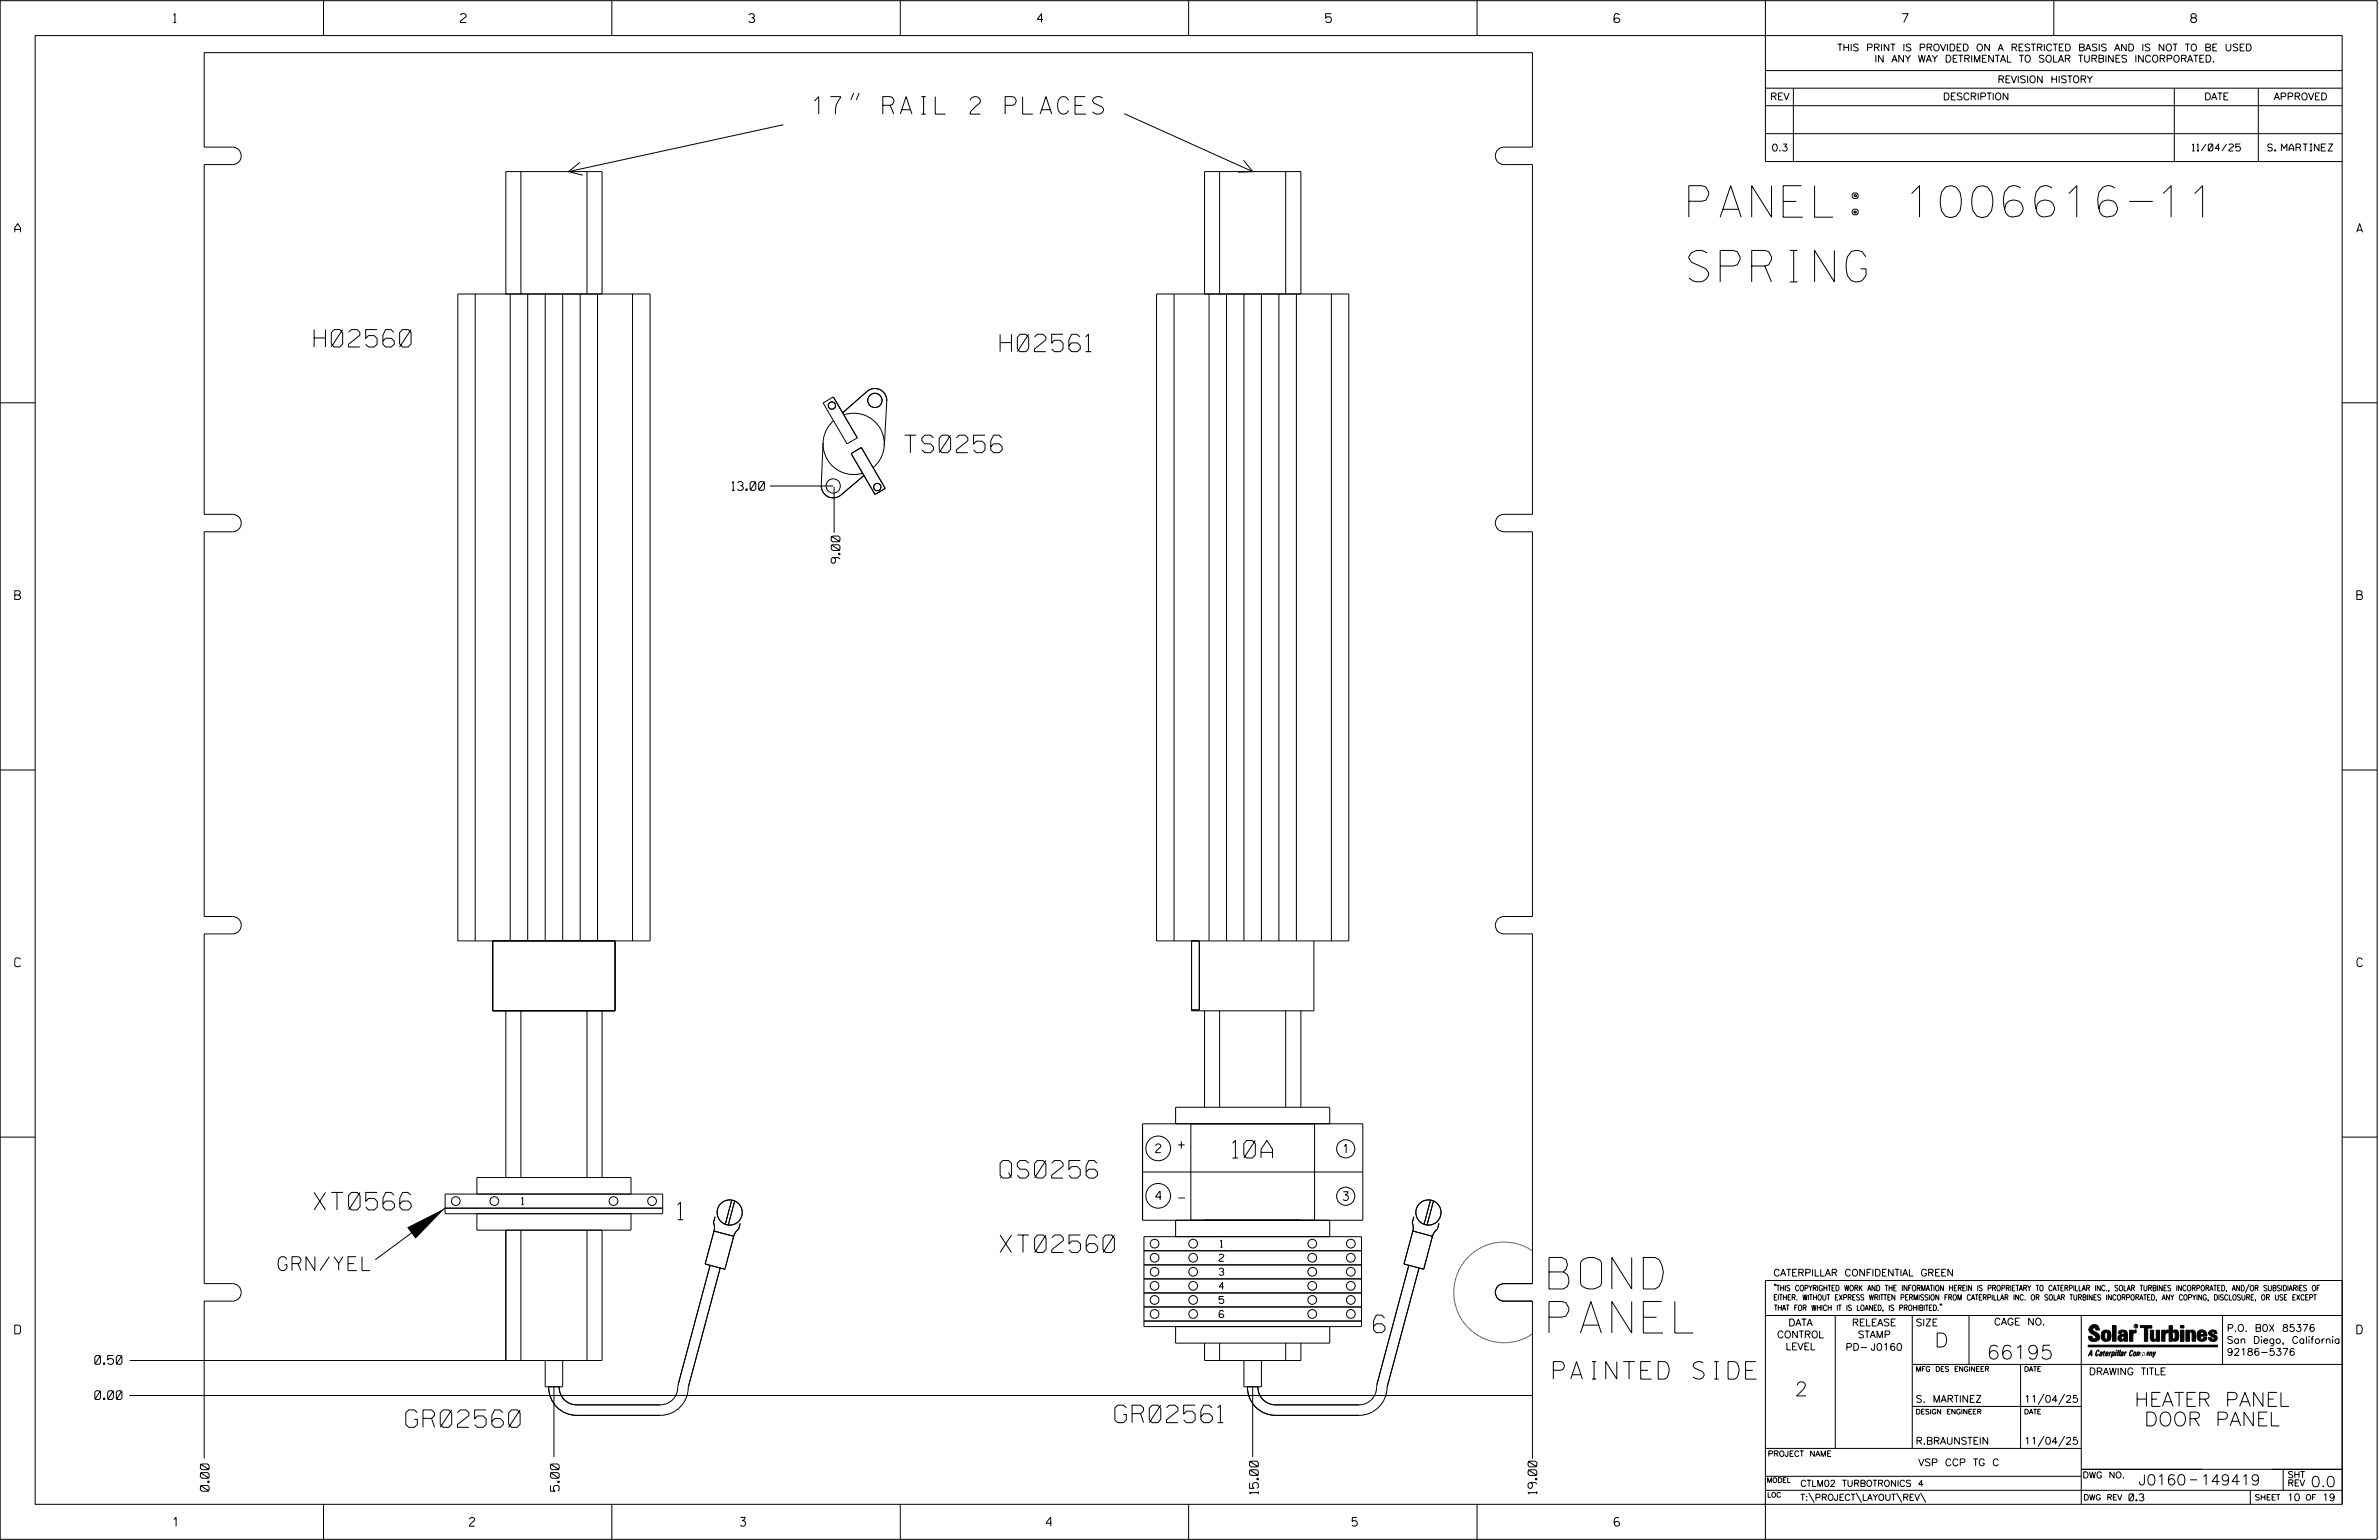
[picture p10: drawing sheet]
<svg xmlns="http://www.w3.org/2000/svg" width="864mm" height="559mm" viewBox="0 0 864 559" stroke-linecap="round" stroke-linejoin="round" font-family="sans-serif">
<defs><g id="words">
<g font-size="11.4">
<text x="613" y="78.8">PANEL: 1006616-11</text>
<text x="613" y="102.3">SPRING</text>
<text x="562.3" y="467.7">BOND</text>
<text x="562.3" y="483.7">PANEL</text>
</g>
<g font-size="6.3">
<text x="295.1" y="41.4">17&quot; RAIL 2 PLACES</text>
<text x="114" y="125.9">H02560</text>
<text x="363" y="127.6">H02561</text>
<text x="328.4" y="164.2">TS0256</text>
<text x="447.4" y="420.2">10A</text>
<text x="363" y="427.5">QS0256</text>
<text x="114" y="439">XT0566</text>
<text x="246" y="442.6">1</text>
<text x="363" y="454.5">XT02560</text>
<text x="498.6" y="483.6">6</text>
<text x="563.9" y="500.4">PAINTED SIDE</text>
<text x="147.3" y="517.9">GR02560</text>
<text x="404.7" y="516.2">GR02561</text>
</g>
<g font-size="5.1">
<text x="100.9" y="461.1">GRN/YEL</text>
<text x="702.3" y="488.8">D</text>
<text x="721.2" y="493.2">66195</text>
<text x="651.5" y="506.5">2</text>
<text x="774.8" y="510.3">HEATER PANEL</text>
<text x="778.3" y="517.4">DOOR PANEL</text>
</g>
<g font-size="3.8">
<text x="776.3" y="538.9">J0160</text>
<text x="798.8" y="538.9">149419</text>
<text x="838.8" y="539.5">0.0</text>
</g>
<g font-size="3.2">
<text x="63" y="8.2">1</text>
<text x="167.2" y="8.2">2</text>
<text x="271.8" y="8.2">3</text>
<text x="376.5" y="8.2">4</text>
<text x="481.2" y="8.2">5</text>
<text x="690.6" y="8.2">7</text>
<text x="795.3" y="8.2">8</text>
<text x="5.4" y="84.3">A</text>
<text x="855.5" y="84.3">A</text>
<text x="265.7" y="177.9">13.00</text>
<text x="304.9" y="204.4" transform="rotate(-90 304.9 204.4)">9.00</text>
<text x="5.4" y="217.5">B</text>
<text x="855.6" y="217.5">B</text>
<text x="5.4" y="350.8">C</text>
<text x="855.6" y="350.8">C</text>
<text x="419.5" y="418.2">2</text>
<text x="487.6" y="418.4">1</text>
<text x="419.5" y="435.4">4</text>
<text x="427.8" y="436.3">-</text>
<text x="487.6" y="435.6">3</text>
<text x="5.4" y="484">D</text>
<text x="855.6" y="484">D</text>
<text x="34.4" y="495.1">0.50</text>
<text x="34.4" y="507.8">0.00</text>
<text x="75.9" y="541.1" transform="rotate(-90 75.9 541.1)">0.00</text>
<text x="203" y="541.1" transform="rotate(-90 203 541.1)">5.00</text>
<text x="456.8" y="542.1" transform="rotate(-90 456.8 542.1)">15.00</text>
<text x="557.9" y="542.1" transform="rotate(-90 557.9 542.1)">19.00</text>
<text x="62.8" y="553.8">1</text>
<text x="170.4" y="553.8">2</text>
<text x="268.8" y="553.8">3</text>
<text x="379.8" y="553.8">4</text>
<text x="490.8" y="553.8">5</text>
<text x="585.9" y="553.8">6</text>
</g>
<g font-size="2.5">
<text x="666.9" y="18.5">THIS PRINT IS PROVIDED ON A RESTRICTED BASIS AND IS NOT TO BE USED</text>
<text x="680.5" y="22.6">IN ANY WAY DETRIMENTAL TO SOLAR TURBINES INCORPORATED.</text>
<text x="725.1" y="30">REVISION HISTORY</text>
<text x="642.6" y="36.3">REV</text>
<text x="705.3" y="36.3">DESCRIPTION</text>
<text x="800.2" y="36.3">DATE</text>
<text x="825.4" y="36.3">APPROVED</text>
<text x="643.1" y="54.8">0.3</text>
<text x="795.8" y="54.8">11/04/25</text>
<text x="823.2" y="54.8">S. MARTINEZ</text>
<text x="189.3" y="437.1">1</text>
<text x="443" y="452.6">1</text>
<text x="442.6" y="457.7">2</text>
<text x="442.6" y="462.8">3</text>
<text x="442.6" y="467.9">4</text>
<text x="643.8" y="463">CATERPILLAR CONFIDENTIAL GREEN</text>
<text x="442.6" y="473">5</text>
<text x="442.6" y="478.1">6</text>
<text x="645.1" y="485.5">CONTROL</text>
<text x="649.2" y="481.1">DATA</text>
<text x="672.3" y="481.1">RELEASE</text>
<text x="674.4" y="485.5">STAMP</text>
<text x="695.4" y="481.1">SIZE</text>
<text x="723.8" y="480.8">CAGE NO.</text>
<text x="808.4" y="483.1">P.O. B0X 85376</text>
<text x="648.2" y="489.8">LEVEL</text>
<text x="669.9" y="490">PD- J0160</text>
<text x="808.4" y="487.5">San Diego, California</text>
<text x="808.4" y="491.8">92186-5376</text>
<text x="758.3" y="498.9">DRAWING TITLE</text>
<text x="695.4" y="508.9">S. MARTINEZ</text>
<text x="734.8" y="508.9">11/04/25</text>
<text x="695.4" y="524.1">R.BRAUNSTEIN</text>
<text x="734.8" y="524.1">11/04/25</text>
<text x="696.4" y="531.9">VSP CCP TG C</text>
<text x="772.8" y="544.6">0.3</text>
<text x="830.2" y="544.6">10</text>
<text x="843" y="544.6">19</text>
</g>
<g font-size="2.3">
<text x="653.5" y="539.4">CTLM02 TURBOTRONICS 4</text>
<text x="756" y="536.3">DWG NO.</text>
<text x="830.4" y="539.3">REV</text>
<text x="830.4" y="536.2">SHT</text>
<text x="653.5" y="544.5">T:\PROJECT\LAYOUT\REV\</text>
</g>
<g font-size="2">
<text x="643.8" y="468.4">&quot;THIS COPYRIGHTED WORK AND THE INFORMATION HEREIN IS PROPRIETARY TO CATERPILLAR INC., SOLAR TURBINES INCORPORATED, AND/OR SUBSIDIARIES OF</text>
<text x="643.8" y="471.8">EITHER. WITHOUT EXPRESS WRITTEN PERMISSION FROM CATERPILLAR INC. OR SOLAR TURBINES INCORPORATED, ANY COPYING, DISCLOSURE, OR USE EXCEPT</text>
<text x="644" y="475.6">THAT FOR WHICH IT IS LOANED, IS PROHIBITED.&quot;</text>
<text x="641.7" y="528.5">PROJECT NAME</text>
<text x="756.3" y="544.3">DWG REV</text>
<text x="818.5" y="544.3">SHEET</text>
<text x="836.9" y="544.3">OF</text>
</g>
<g font-size="1.8">
<text x="695.4" y="497.6">MFG DES ENGINEER</text>
<text x="734.8" y="497.6">DATE</text>
<text x="695.4" y="513.1">DESIGN ENGINEER</text>
<text x="734.8" y="513.1">DATE</text>
<text x="641.3" y="538">MODEL</text>
<text x="641.5" y="543.3">LOC</text>
</g>
<text font-size=".9" x="775.1" y="481.7">R</text>
</g></defs>
<g fill="none" stroke="#000" stroke-width=".36">
<path d="M.1 .2h862.8v558.4h-862.8zM12.8 12.9h837.4v533h-837.4zM117.4 .2v12.7M222.1 .2v12.7M326.8 .2v12.7M431.5 .2v12.7M536.2 .2v12.7M587.9 5.5l-.5-.5h-1l-.5 1v1.7l.5 .4h1l.6-.4v-.6l-.6-.5h-1l-.5 .5M640.9 .2v58.4h209.3M745.6 .2v12.7M309.9 33.8l-1 2.5M311.9 33.8l-1.1 2.5"/>
<path d="M640.9 25.6h209.3M640.9 32h209.3M640.9 38.3h209.3M651 32v26.6M789.3 32v26.6M819.8 32v26.6M74.1 53.4h10.3a3.1 3.1 0 0 1 3.2 3.2M74.1 53.4v-34.3h482.2v34.3h-10.3a3.1 3.1 0 0 0-3.2 3.2M74.1 59.7v126.9M87.6 56.6a3.1 3.1 0 0 1-3.2 3.1h-10.3M87.6 56.5v.1M210.5 58.9l-4.1 3.4 5.2 1.3"/>
<path d="M284.4 45.3l-78 17M408.1 41.2l46.6 21.1M451.4 58.1l3.3 4.2-5.3 .2M542.8 56.6a3.1 3.1 0 0 0 3.2 3.1h10.3v126.9h-10.3a3.1 3.1 0 0 0-3.2 3.2M542.8 56.5v.1M640.9 48.5h209.3M183.6 62.3h34.9v44.4h-34.9zM189.1 62.3v44.4M213.1 62.3v44.4M437.3 62.3h34.9v44.4h-34.9zM442.7 62.3v44.4M466.7 62.3v44.4"/>
<path d="M166.2 106.7h69.8v234.7h-69.8zM172.5 106.7v234.7M185.2 106.7v234.7M191.6 106.7v234.7M197.9 106.7v234.7M204.3 106.7v234.7M210.6 106.7v234.7M216.9 106.7v234.7M229.6 106.7v234.7M419.8 106.7h69.8v234.7h-69.8zM426.2 106.7v234.7M438.9 106.7v234.7"/>
<path d="M445.2 106.7v234.7M451.6 106.7v234.7M457.9 106.7v234.7M464.3 106.7v234.7M470.6 106.7v234.7M483.3 106.7v234.7M.1 146.2h12.7M298.8 146.2l3.7-2.2 8.7 14.9-3.7 2.1zM302.6 152.7a11.1 11.1 0 0 0-2.4 13.8 11.1 11.1 0 0 0 12.9 5.2M305.9 149.8l8.8-7.8a4.3 4.3 0 0 1 4.8-.6 4.3 4.3 0 0 1 2.4 4.1l-.9 16.2M306.3 150.5a11.1 11.1 0 0 1 13.3 5.2 11.1 11.1 0 0 1-2.7 14l.2-.2M850.2 146.2h12.7"/>
<path d="M279.5 176.4h23M298.8 160.6l-.7 15.6a4.3 4.3 0 0 0 2.5 4 4.3 4.3 0 0 0 4.7-.6l8.3-7.1M302.8 176.7v16.7M309 164.6l3.7-2.2 8.6 14.8-3.7 2.2zM74.1 186.6h10.3a3.1 3.1 0 0 1 3.2 3.2M74.1 193v139.6M87.6 189.8a3.2 3.2 0 0 1-3.2 3.2h-10.3M87.6 189.8h.1M542.8 189.8a3.2 3.2 0 0 0 3.2 3.2h10.3v139.6h-10.3a3.2 3.2 0 0 0-3.2 3.1 3.2 3.2 0 0 0 3.2 3.2h10.3v126.9h-10.3a3.2 3.2 0 0 0-3.2 3.1M542.8 189.8h.1M.1 279.4h12.7M850.2 279.4h12.7"/>
<path d="M74.1 332.6h10.3a3.2 3.2 0 0 1 3.2 3.1 3.2 3.2 0 0 1-3.2 3.2h-10.3M74.1 338.9v126.9M178.9 341.4v25.4h44.4v-25.4M432.5 341.4v25.4h44.5v-25.4M435.4 341.4v25.1h-2.9M183.6 366.8v60.5M189.1 366.8v60.5M213.1 366.8v60.5M218.5 366.8v60.5M437.3 366.8v35M442.7 366.8v35M466.7 366.8v35"/>
<path d="M472.2 366.8v35M.1 412.6h12.7M414.8 407.8h79.9v35h-79.9zM427.7 415.4h2.3M428.8 414.1v2.7M432.3 407.8h44.9v35h-44.9zM482.7 407.8v-6h-55.9v6M850.2 412.6h12.7M161.6 433.3h79v7.1h-79zM173.1 433.3v-6h56v6M240.6 438.4h-79l-25.4 18.7M265.6 435.5l-2.3 8.7"/>
<path d="M266.7 435.8l-2.3 8.7M414.8 425.3h79.9M519.3 435.5l-2.3 8.7M520.4 435.8l-2.4 8.7M173.1 440.4v6h56v-6M183.6 446.4v47.3v-47.3h34.9M189.1 446.4v47.3M213.1 446.3v47.4M218.5 446.3v47.4h-171.4M257.8 459.1l-11.6 43.3a6.7 6.7 0 0 1-6.5 7.4h-30.4a6.3 6.3 0 0 1-6.3-6.6M259.2 446.7l7.1 1.9-3.2 12-7.1-2zM259.6 441.5l-.6 2.2 .4 1.7-.4 1.7"/>
<path d="M268.7 443.9l-.6 2.1-1.2 1.3-.7 1.8M415.3 448.7h78.9v32.7h-78.9zM415.3 453.8h78.9M415.3 459h78.9M426.8 442.8v5.9M482.7 442.8v5.9M511.4 459.1l-11.6 43.3a6.7 6.7 0 0 1-6.4 7.4h-30.4a6.4 6.4 0 0 1-6.4-6.6M512.9 446.7l7.1 1.9-3.2 12-7.1-2zM513.3 441.5l-.6 2.2 .3 1.7-.3 1.7M522.4 443.9l-.6 2.1-1.3 1.3-.6 1.8M530.1 460h.1M530.4 459.5l-.3 .4"/>
<path d="M530.4 459.4h.1M530.6 459.2l-.1 .2M530.6 459.1h.1M530.8 458.9l-.2 .2M530.8 458.8v.1M530.9 458.6l-.1 .2M531 458.6h.1M531.1 458.4l-.1 .1M531.2 458.3h.1M531.3 458.1l-.1 .1M531.4 458h.1M531.5 457.8l-.1 .2"/>
<path d="M531.6 457.8h.1M531.7 457.6l-.1 .1M531.8 457.5h.1M532 457.3l-.2 .1M532 457.2h.1M532.4 456.8l-.4 .4M532.6 456.5l-.2 .2M532.7 456.5h.1M532.8 456.3l-.1 .1M532.9 456.2h.1M533.2 456l-.3 .2M533.3 455.8l-.1 .1"/>
<path d="M533.4 455.8h.1M533.6 455.6l-.2 .1M533.6 455.5h.1M533.8 455.4l-.1 .1M533.9 455.3h.1M534.1 455.1l-.2 .2M534.3 454.9l-.1 .1M534.4 454.9h.1M534.6 454.7l-.2 .1M534.6 454.7h.1M534.8 454.5l-.1 .1M534.9 454.4h.1"/>
<path d="M535.2 454.2l-.2 .2M535.4 454.1l-.2 .1M535.5 454l-.1 .1M535.7 453.9l-.2 .1M535.7 453.9h.1M535.9 453.7l-.1 .1M536 453.7h.1M536.2 453.5l-.2 .1M536.3 453.5h.1M536.5 453.4l-.1 .1M536.8 453.2l-.2 .1M536.9 453.1v.1"/>
<path d="M537.1 453l-.2 .1M537.2 453h-.1M537.4 452.9h-.2M537.5 452.8h-.1M537.7 452.7l-.2 .1M537.7 452.6v.1M538 452.5l-.2 .1M538.1 452.5h-.1M538.3 452.4l-.2 .1M538.3 452.4h.1M538.9 452.1l-.5 .2M539 452.1h.1"/>
<path d="M539.2 452l-.2 .1M539.3 452h.1M539.5 451.9h-.1M539.6 451.8v.1M539.9 451.8h-.2M539.9 451.7h.1M540.2 451.7h-.2M540.2 451.6h.1M540.5 451.6h-.2M540.5 451.5h.1M540.8 451.4l-.2 .1M540.9 451.4h-.1"/>
<path d="M541.4 451.3l-.5 .1M541.5 451.2v.1M541.8 451.2h-.2M542.1 451.1l-.3 .1M542.1 451.1h.1M542.4 451.1h-.1M542.5 451h.1M543.1 450.9l-.5 .1M543.2 450.9h.1M543.4 450.9h-.2M543.5 450.8v.1M544.1 450.8h-.5"/>
<path d="M544.2 450.8h.1M544.5 450.7l-.3 .1M545.1 450.7h-.5M545.1 450.7h.1M545.3 450.7h.1M545.5 450.7h.1M545.6 450.7h.9M546.5 450.7h.1M546.6 450.7h.2M546.8 450.7h.1M546.9 450.7h.5M547.5 450.7v.1"/>
<path d="M547.6 450.8h.2M547.8 450.8h.1M547.9 450.8l.6 .1M548.6 450.9h.2M548.8 450.9h.1M548.9 450.9l.6 .1M549.5 451h.1M549.6 451.1h.2M549.8 451.1h.1M549.9 451.1l.5 .1M550.5 451.3h.1M550.6 451.3l.2 .1"/>
<path d="M550.9 451.4h.2M551.1 451.4h.1M551.2 451.4l.2 .1M551.5 451.5l.2 .1M551.8 451.6v.1M551.9 451.7h.1M552.1 451.8h.1M552.2 451.8h.1M552.4 451.9h.1M552.5 451.9l.5 .2M553 452.1h.1M553.1 452.2l.3 .1"/>
<path d="M553.4 452.3l.2 .1M553.6 452.4h.1M553.7 452.4l.2 .1M554 452.5h.1M554 452.6l.3 .1M554.3 452.7l.2 .1M554.6 452.8h.1M554.6 452.9l.2 .1M554.8 453h.1M554.9 453l.2 .1M555.1 453.2h.1M555.2 453.2l.2 .2"/>
<path d="M555.5 453.4l.2 .1M555.7 453.5h.1M555.8 453.6l.1 .1M556 453.7l.3 .2M74.1 465.8h10.3a3.2 3.2 0 0 1 3.2 3.1M87.6 468.9a3.1 3.1 0 0 1-3.2 3.2h-10.3M87.6 469h.1M261.4 460.1l-11.6 43.3a10.2 10.2 0 0 1-10.1 10.2h-30.4a10.2 10.2 0 0 1-10.1-10.4M415.3 479.4h78.9M415.3 464h78.9M415.3 469.2h78.9M415.3 474.2h78.9"/>
<path d="M515.1 460.1l-11.6 43.3a10.2 10.2 0 0 1-10.1 10.2h-30.4a10.2 10.2 0 0 1-10.2-10.4M527.7 469.1l.1 .2M527.7 469.3v.1M527.8 470.1v.2M527.8 469.8v.1M527.8 469.4v.2M527.8 468.1l-.1 .9M527.8 469.7h.1M527.8 470h.1M527.8 468h.1M527.8 470.3v.1M527.8 467.3h.1"/>
<path d="M527.8 467.7v.2M527.8 467.4v.2M527.8 470.4l.1 .6M527.8 467.6v.1M527.9 466.7h.1M527.9 471h.1M527.9 471.1v.2M527.9 466.7l-.1 .6M527.9 471.3v.1M527.9 471.4v.3M528 471.8v.1M528 466.1l-.1 .5"/>
<path d="M528 466h.1M528 472h.1M528 472.1v.2M528 465.7h.1M528 472.3l.1 .4M528 465.7v.2M528.1 465.1l-.1 .5M528.1 472.8l.1 .1M528.2 465h.1M528.2 473h.1M528.2 473.1v.2M528.2 464.7v.2"/>
<path d="M528.2 464.7h.1M528.2 473.3l.1 .1M528.3 473.4v.2M528.3 464.4l-.1 .2M528.4 473.7v.2M528.4 473.6v.1M528.4 464.1l-.1 .3M528.4 474h.1M528.4 464h.1M528.5 474.1v.1M528.5 463.7l-.1 .2M528.5 474.3h.1"/>
<path d="M528.6 474.4v.2M528.6 463.4l-.1 .2M528.6 463.4h.1M528.6 474.6h.1M528.7 463.1l-.1 .2M528.7 474.7l.1 .3M528.8 475v.2M528.8 462.8l-.1 .3M528.8 462.7v.1M528.9 475.3h.1M528.9 475.3l.1 .2M528.9 462.4l-.1 .3"/>
<path d="M529 475.6h.1M529 475.7l.1 .2M529 462.2v.2M529.1 462.1h.1M529.1 476l.1 .1M529.2 461.8l-.1 .2M529.2 476.2h.1M529.3 476.2v.2M529.3 461.6l-.1 .2M529.4 476.5h.1M529.4 476.6l.1 .1M529.4 461.2h.1"/>
<path d="M529.4 461.3l-.1 .2M529.5 476.8h.1M529.6 476.9l.1 .2M529.7 477.2l.1 .1M529.7 460.7l-.2 .4M529.8 460.6h.1M529.8 477.4h.1M529.8 477.5l.1 .2M529.9 460.3l-.1 .2M529.9 460.3h.1M530 477.7h.1M530 477.8l.1 .1"/>
<path d="M530 460.1l-.1 .1M530.1 478h.1M530.2 478l.1 .2M530.3 478.3h.1M530.3 478.4l.2 .2M530.5 478.6l.1 .2M530.6 478.9l.2 .2M530.8 479.1l.2 .3M531 479.4h.1M531.1 479.5l.1 .1M531.2 479.7l.2 .2M531.4 480h.1"/>
<path d="M542.8 468.9a3.1 3.1 0 0 0 3.2 3.2h10.3v34.3h-482.2v-34.3M542.8 469h.1M640.9 477.3h209.3M644.2 466.1l-.1 .4M644.7 466.1l-.2 .4M666.2 477.3v48.3M694.2 477.3v48.3M704.4 473.3l-.1 .4M704.8 473.3l-.1 .4M714.8 477.3v17.8M755.5 477.3v68.6M806.8 477.3v17.8"/>
<path d="M816.5 466l-1.4 3.1M850.2 464.6h-209.3v94M850.2 464.8v81.1M197.9 493.7v9.5h6.4v-9.5M426.8 481.4v6h55.9v-6M437.3 487.4v6.3h34.9v-6.3M442.7 487.4v6.3M451.6 493.7v9.5h6.3v-9.5M466.7 487.4v6.3M531.5 480l.1 .2M531.6 480.2h.1M531.7 480.3l.1 .2"/>
<path d="M531.9 480.6l.1 .1M532.1 480.7l.1 .2M532.3 481h.1M532.3 481l.1 .2M532.5 481.3h.1M532.6 481.3l.1 .1M532.7 481.5h.1M532.8 481.5l.1 .2M533 481.7v.1M533 481.8l.2 .1M533.2 482h.1M533.3 482l.1 .2"/>
<path d="M533.4 482.2h.1M533.5 482.3l.1 .1M533.7 482.4l.2 .2M533.9 482.7l.2 .1M534.2 482.9h.1M534.2 483l.2 .1M534.5 483.1h.1M534.5 483.2l.2 .1M534.7 483.3h.1M534.8 483.4l.1 .1M535 483.5h.1M535.1 483.6l.1 .1"/>
<path d="M535.2 483.7h.1M535.3 483.8l.2 .1M535.5 483.9h.1M535.6 483.9l.2 .2M535.8 484.1h.1M535.9 484.2l.1 .1M536.1 484.3h.1M536.2 484.3l.2 .2M536.4 484.5l.3 .1M536.7 484.7l.3 .1M537 484.9h.2M537.2 485h.1"/>
<path d="M537.3 485l.2 .1M537.5 485.1h.1M537.6 485.2l.3 .1M537.9 485.3l.2 .1M538.1 485.4l.1 .1M538.2 485.5l.2 .1M538.4 485.6h.1M538.5 485.6l.5 .2M539 485.8h.1M539.2 485.9l.4 .2M539.7 486.1h.1M539.8 486.1l.1 .1"/>
<path d="M540 486.2h.1M540.1 486.2l.1 .1M540.3 486.3h.1M540.4 486.3l.2 .1M540.6 486.4l.3 .1M540.9 486.5h.1M541.1 486.5l.4 .2M541.6 486.7h.1M541.7 486.7h.2M541.9 486.8h.1M542 486.8h.2M542.3 486.8h.1"/>
<path d="M542.4 486.8l.1 .1M542.6 486.9h.1M542.7 486.9l.5 .1M543.3 487h.1M543.3 487h.2M543.6 487.1h.1M543.7 487l.2 .1M544 487.1h.2M544.3 487.1h.1M544.3 487.2h.2M544.6 487.2h.1M544.7 487.2h.2"/>
<path d="M544.9 487.2h.1M545 487.2h.5M545.6 487.2h.1M546.6 487.2h-.9M546.6 487.2h.1M546.7 487.2h.2M546.9 487.2h.1M547.2 487.2h-.2M547.3 487.2h.1M547.9 487.1l-.5 .1M548 487.1h.1M548 487.1h.2"/>
<path d="M548.3 487v.1M548.4 487h.2M548.6 487h.1M548.9 487h-.2M549 487h.1M549.3 486.9h-.3M549.6 486.9h-.2M549.6 486.8h.1M549.9 486.8h-.2M549.9 486.8h.1M550.3 486.7l-.3 .1M550.5 486.6l-.1 .1"/>
<path d="M550.6 486.6h.1M550.9 486.6h-.2M550.9 486.5h.1M551.2 486.4l-.2 .1M551.3 486.4h-.1M551.5 486.3l-.2 .1M551.6 486.3h.1M551.8 486.3h-.2M551.9 486.2h.1M552.1 486.1l-.1 .1M552.2 486.1h.1M552.5 486l-.2 .1"/>
<path d="M552.5 486h.1M553.1 485.8l-.5 .2M553.2 485.7l-.1 .1M553.7 485.5l-.5 .2M553.8 485.5h.1M554 485.4l-.2 .1M554.1 485.3h.1M554.3 485.2l-.2 .1M554.6 485.1l-.2 .1M554.7 485h.1M554.9 484.9l-.2 .1M555 484.9h.1"/>
<path d="M555.3 484.7l-.3 .1M555.6 484.5l-.3 .1M555.8 484.3l-.2 .2M556.1 484.2l-.2 .1M694.2 495.1h156M733.5 495.1v30.5M758.6 481.4a2.02 2.02 0 0 1 3.1-.1l.5 1.3h-1.3l-.2-.6-.4-.2-.6 .1-.1 .4 .4 .7a2.46 2.46 0 0 1 2.2 2.9 2.83 2.83 0 0 1-3.8 .3l-.3-1.3h1.3l.2 .7 .6 .3 .5-.2 .2-.5-.4-.6-1.9-1.2-.4-.9zM759.2 491.3h-.7l.7-1.2v1.9h.2l-.1-2.1-1.3 2.1 .5-.5h.7M761.3 490l.3-.2 .4 .3-.1 .3-.3-.4-.4 .3-.3 1.6h.4l.4-.5-.3 .6-.4 .1-.3-.4zM762.6 490.6l.5-.1-.1 1.4h-.9a.74 .74 0 0 1 .9-.8l-.3 .7-.5 .1 .2-.5 .6-.2v-.5l-.7 .2zM763 483.2a2.17 2.17 0 0 1 3.1 0l.3 1.4-.3 1.5a2.17 2.17 0 0 1-3.1 0l-.3-1.5zM763.6 490.5l.4-.4 .2 .6h-.3l-.3 .9 .2 .4-.3-.1z"/>
<path d="M764.1 483.7l.5-.4 .4 .3v2.2l-.4 .2-.5-.2zM764.6 491.1l.6 .2v-.7l-.4-.1-.4 .6-.1 .8h.6M764.6 491.1l-.1 .8h.4M764.6 482.6v.8M764.8 490.7l.4 .1v.3h-.6zM765 491.5l-.1 .4zM766 490.5l-.5 1.5zM766 490.8l.4-.3-.4 .4M766.9 481h1.3v5.7h-1.3zM767 490.8l.5 .1-.3 .8-.4 .2zM767.3 490.5h-.5l-.5 2M767.3 490.5a.8 .8 0 0 1 .2 1 .8 .8 0 0 1-.9 .4l-.1 .6"/>
<path d="M767.3 490.5l-.1 .2M768.1 490.5l-.4 1.5zM768.2 489.9h.3l-.1 .2h-.2zM769 489.9l-.5 2.1zM769.7 489.9l-.6 2.1zM770.1 491.4l.5-.3-.5 .8zM770.4 491.9h.1M770.6 491.1l.1-.4-.7 .2 .1-.3 .6-.1 .2 .3-.5 1.1M770.6 491.1a.74 .74 0 0 0-.8 .8h.6M771 484.8h-.7l-.3 .6 .4 .7 .5-.3 .1-2.4h-.8l-.1 .4h-1.2a1.71 1.71 0 0 1 1.8-1.3 1.71 1.71 0 0 1 1.6 1.4v2.8h-1.1l-.1-.6M771 484.2l-1.5 .1a1.41 1.41 0 0 0 0 2.4l.5 .1 1.1-.7M771.2 486.1h-.1"/>
<path d="M771.4 490.5l.1 .3 .4-.3-.9 1.5zM771.5 490.8h.1M773 482.7h1.2v.5l.5-.5 .7-.1v1h-.6l-.5 .4-.1 2.7h-1.2zM773.3 490.3l.6-.4 .4 .2-.1 .4-.3-.4a1.28 1.28 0 0 0-.5 1.8l.6-.4-.1 .4-.8 .1zM774.7 490.8l.5-.3a.88 .88 0 0 1 .2 .9 .88 .88 0 0 1-.7 .7l-.2-.2zM774.8 490.9h.5l-.3 1h-.3l-.2-.2zM775.2 490.5l-.1 .2M776.8 481h4.3v.9h-1.5v4.8h-1.3M776.8 490.6l-.8 .2v-.3l-.4 1.5 .8-1.3v1.3l.3-1.2M779.3 491.1h.4M779.6 490.5h.3l-.3 1.4M779.6 490.7h.2l-.1 .4"/>
<path d="M779.7 491.1l-.1 .4M779.7 491.1l-.4 .2M780.1 492l.4-1.5 .1 .3 .3-.3 .3 .2-.3 1.3v-1.3l-.7 1.3M780.6 482.7h1.2v2.7l.1 .4 .4 .3 .4-.7v-2.7h1.2l.1 4h-1.3v-.5l-1.1 .6-.7-.3-.3-.7zM781.6 492.5l1-2-.8 1.3-.2-1.3-.2 2M784.7 482.7h1.2v.5l.5-.5 .7-.1v1h-.5l-.6 .4-.1 2.7h-1.2zM787.4 481h1.2v2a1.4 1.4 0 0 1 2.2 .2l.1 1.4-.4 1.9-1.5 .1-.4-.5v-1l.5 .9 .5-.3v-2.1l-.5-.4-.5 .7v2.8h-1.2zM791.5 482.7h1.3v4h-1.3zM791.5 481h1.3v.9h-1.3zM793.5 482.7h1.3v.4l.7-.5 1.1 .2 .4 .6v3.3h-1.2l-.3-3.4-.7 .2v3.2h-1.3zM794.8 483.1h.1M797.7 483.2a1.92 1.92 0 0 1 2.4-.5 1.92 1.92 0 0 1 1 2.1h-2.3v.8l.6 .5 .5-.3v-.5h1.2a1.83 1.83 0 0 1-2.1 1.4 1.83 1.83 0 0 1-1.5-2.1z"/>
<path d="M798.8 484.2v.6M799.1 483.4h.6l.2 .8h-1.1zM804.6 482.9a1.84 1.84 0 0 0-2.9 .8 3.3 3.3 0 0 0 2.2 1.9l-.5 .5-.4-.3-.1-.4h-1.2l.1 .6a1.92 1.92 0 0 0 2.9 .4M804.9 483.8h-1.2l-.2-.6-.5 .1-.1 .3 .1 .3 1.8 .9M805.1 488.1h-47.1v.6h47.1M47 506.4h27.1v22.8M201.1 503.2v25.5M454.7 503.2v25.5M556.3 506.4v22.9M694.2 510.3h61.3M742 505.8l-2.2 3.9M749.5 505.8l-2.2 3.9"/>
<path d="M640.9 525.6h114.6M640.9 535.7h114.6M742 521.1l-2.2 3.8M749.5 521.1l-2.2 3.8M755.5 533.2h94.7M795 537h2.6M828.8 533.2v7.6M117.4 545.9v12.7M222.1 545.9v12.7M326.8 545.9v12.7M431.5 545.9v12.7M536.2 545.9v12.7"/>
<path d="M640.9 540.8h209.3M656.6 541.7l2 3.5M673.8 541.7l1.9 3.5M688.4 541.7l2 3.5M697.2 541.7l1.9 3.5M816.9 541v4.9"/>
<circle cx="302" cy="147.2" r="1.32"/>
<circle cx="317.6" cy="145.3" r="2.59"/>
<circle cx="302.5" cy="176.3" r="2.58"/>
<circle cx="318.5" cy="176.7" r="1.32"/>
<circle cx="420.4" cy="416.7" r="4.5"/>
<circle cx="488.5" cy="416.9" r="3.3"/>
<circle cx="165.5" cy="435.8" r="1.59"/>
<circle cx="179.5" cy="435.8" r="1.59"/>
<circle cx="222.7" cy="435.8" r="1.59"/>
<circle cx="236.7" cy="435.8" r="1.59"/>
<circle cx="264.9" cy="440" r="4.6"/>
<circle cx="420.4" cy="433.9" r="4.5"/>
<circle cx="488.5" cy="434.1" r="3.3"/>
<circle cx="518.5" cy="440" r="4.6"/>
<circle cx="419.1" cy="456.4" r="1.58"/>
<circle cx="419.1" cy="451.3" r="1.58"/>
<circle cx="433.1" cy="456.4" r="1.58"/>
<circle cx="433.1" cy="451.3" r="1.58"/>
<circle cx="476.4" cy="456.4" r="1.59"/>
<circle cx="476.4" cy="451.3" r="1.59"/>
<circle cx="490.4" cy="451.3" r="1.59"/>
<circle cx="490.4" cy="456.4" r="1.59"/>
<circle cx="419.1" cy="466.6" r="1.58"/>
<circle cx="419.1" cy="476.8" r="1.58"/>
<circle cx="419.1" cy="471.7" r="1.58"/>
<circle cx="419.1" cy="461.5" r="1.58"/>
<circle cx="433.1" cy="476.8" r="1.58"/>
<circle cx="433.1" cy="466.6" r="1.58"/>
<circle cx="433.1" cy="471.7" r="1.58"/>
<circle cx="433.1" cy="461.5" r="1.58"/>
<circle cx="476.4" cy="466.6" r="1.59"/>
<circle cx="476.4" cy="476.8" r="1.59"/>
<circle cx="476.4" cy="471.7" r="1.58"/>
<circle cx="476.4" cy="461.5" r="1.58"/>
<circle cx="490.4" cy="466.6" r="1.59"/>
<circle cx="490.4" cy="476.8" r="1.59"/>
<circle cx="490.4" cy="471.7" r="1.58"/>
<circle cx="490.4" cy="461.5" r="1.58"/>
<circle cx="775.4" cy="481.2" r=".69"/>
</g>
<g fill="#000">
<path d="M147.8 445.4l13.8-7-10.8 11.1zM768.1 490.5l-.4 1.5zM768.2 489.9h.3l-.1 .2h-.2zM769 489.9l-.5 2.1zM769.7 489.9l-.6 2.1zM791.5 481h1.3v.9h-1.3zM791.5 482.7h1.3v4h-1.3zM758 488.1h47.1v.6h-47.1z"/>
<path d="M759.2 489.9l-1.2 2.1 .5-.5h.7v.5h.2zM759.2 490.1v1.2h-.7z" fill-rule="evenodd"/>
<path d="M758.6 481.4a2.02 2.02 0 0 1 3.1-.1l.5 1.3h-1.3l-.2-.6-.4-.2-.6 .1-.1 .4 .4 .7a2.46 2.46 0 0 1 2.2 2.9 2.83 2.83 0 0 1-3.8 .3l-.3-1.3h1.3l.2 .7 .6 .3 .5-.2 .2-.5-.4-.6-1.9-1.2-.4-.9z" fill-rule="evenodd"/>
<path d="M761.3 490l.3-.2 .4 .3-.1 .3-.3-.4-.4 .3-.3 1.6h.4l.4-.5-.3 .6-.4 .1-.3-.4z" fill-rule="evenodd"/>
<path d="M762.6 490.6l.5-.1-.1 1.4h-.9a.74 .74 0 0 1 .9-.8l-.6 .3-.2 .5 .5-.1 .3-.6v-.5l-.7 .2z" fill-rule="evenodd"/>
<path d="M763.6 490.5l.4-.4 .2 .6h-.3l-.3 .9 .2 .4-.3-.1z" fill-rule="evenodd"/>
<path d="M764.8 490.5l.5 .3-.1 .5h-.6l.6-.2v-.3l-.4-.1-.3 1.2h.4l.3-.4-.6 .6-.3-.2v-.4z" fill-rule="evenodd"/>
<path d="M763 483.2a2.17 2.17 0 0 1 3.1 0l.3 1.4-.3 1.5a2.17 2.17 0 0 1-3.1 0l-.3-1.5zM764.1 483.7v2.1l.5 .2 .4-.2v-2.2l-.4-.3z" fill-rule="evenodd"/>
<path d="M766 490.5v.3l.4-.1-.4 .2-.5 1.1z" fill-rule="evenodd"/>
<path d="M766.8 490.5l-.5 2 .3-.6a.71 .71 0 0 0 .9-.5 .71 .71 0 0 0-.4-.9zM767 490.8l.5 .1-.3 .8-.4 .2z" fill-rule="evenodd"/>
<path d="M766.9 481h1.3v5.7h-1.3z" fill-rule="evenodd"/>
<path d="M770.1 490.6l.6-.1 .2 .3-.4 1.2-.5 .1-.2-.5 .3-.5h.5l-.7 .5v.3l.4-.1 .4-.9-.5-.2-.2 .2z" fill-rule="evenodd"/>
<path d="M769.4 482.8l-.5 1h1.2l.1-.4h.8v.8l-1.5 .1a1.41 1.41 0 0 0 0 2.4l.5 .1 1.1-.7 .1 .6h1.1v-2.8a1.79 1.79 0 0 0-2.4-1.2zM770.3 484.8h.7l-.1 1-.5 .3-.4-.7z" fill-rule="evenodd"/>
<path d="M771.4 490.5l.1 .3 .4-.3-.9 1.5z" fill-rule="evenodd"/>
<path d="M773 482.7h1.2v.5l.5-.5 .7-.1v1h-.6l-.5 .4-.1 2.7h-1.2z" fill-rule="evenodd"/>
<path d="M773.3 490.3l.6-.4 .4 .2-.1 .4-.3-.4a1.28 1.28 0 0 0-.5 1.8l.6-.4-.3 .5h-.6z" fill-rule="evenodd"/>
<path d="M774.7 490.8l-.2 1.1h.7a.96 .96 0 0 0 0-1.4zM774.8 490.9h.5l-.1 .6-.5 .4-.2-.2z" fill-rule="evenodd"/>
<path d="M776 490.5v.3l.4-.3 .2 .3 .7-.2-.3 1.4v-1.3l-.6 1.3v-1.3l-.8 1.3z" fill-rule="evenodd"/>
<path d="M776.8 481h4.3v.9h-1.5v4.8h-1.3v-4.8h-1.5z" fill-rule="evenodd"/>
<path d="M777.9 490.5l-.5 2 .3-.6a.71 .71 0 0 0 .9-.5 .71 .71 0 0 0-.4-.9zM778.1 490.8l.3-.1 .1 .4-.5 .8-.2-.5z" fill-rule="evenodd"/>
<path d="M779.3 490.6l.6-.1-.3 1.5-.7-.1a.67 .67 0 0 1 .8-.8l-.6 .3-.1 .5 .4-.1 .4-.9-.4-.2-.3 .2z" fill-rule="evenodd"/>
<path d="M780.5 490.5l.1 .3 .3-.3 .3 .2-.3 1.3v-1.3l-.8 1.3z" fill-rule="evenodd"/>
<path d="M780.6 482.7h1.2v2.7l.1 .4 .4 .3 .4-.7v-2.7h1.2l.1 4h-1.3v-.5l-1.1 .6-.7-.3-.3-.7z" fill-rule="evenodd"/>
<path d="M781.6 490.5l.2 1.3 .8-1.3-1.2 2z" fill-rule="evenodd"/>
<path d="M784.7 482.7h1.2v.5l.5-.5 .7-.1v1h-.5l-.6 .4-.1 2.7h-1.2z" fill-rule="evenodd"/>
<path d="M787.4 481h1.2v2a1.4 1.4 0 0 1 2.2 .2l.1 1.4-.4 1.9-1.5 .1-.4-.5v-1l.5 .9 .5-.3v-2.1l-.5-.4-.5 .7v2.8h-1.2z" fill-rule="evenodd"/>
<path d="M793.5 482.7h1.3v.4a1.29 1.29 0 0 1 2.2 .3v3.3h-1.2l-.3-3.4-.7 .2v3.2h-1.3z" fill-rule="evenodd"/>
<path d="M797.7 483.2a1.92 1.92 0 0 1 2.4-.5 1.92 1.92 0 0 1 1 2.1h-2.3v.8l.6 .5 .5-.3v-.5h1.2a1.83 1.83 0 0 1-2.1 1.4 1.83 1.83 0 0 1-1.5-2.1zM799.1 483.4l-.3 .8h1.1l-.2-.8z" fill-rule="evenodd"/>
<path d="M801.9 483.2a1.94 1.94 0 0 1 3 .1v.5h-1.2l-.2-.6-.5 .1-.1 .3 .1 .3 1.8 .9a1.2 1.2 0 0 1 .1 1.3 1.2 1.2 0 0 1-1.2 .7l-1.6-.4-.4-1h1.2l.1 .4 .4 .3 .5-.5a3.3 3.3 0 0 1-2.2-1.9z" fill-rule="evenodd"/>
<circle cx="435.4" cy="341.4" r=".07"/>
<circle cx="761.4" cy="492" r=".07"/>
<circle cx="762.2" cy="485.1" r=".07"/>
<circle cx="769.3" cy="492" r=".07"/>
<circle cx="773.1" cy="486.7" r=".07"/>
<circle cx="791.5" cy="486.7" r=".07"/>
<circle cx="791.5" cy="481" r=".07"/>
<circle cx="794.8" cy="486.7" r=".07"/>
</g>
<use href="#words"/>
</svg>
